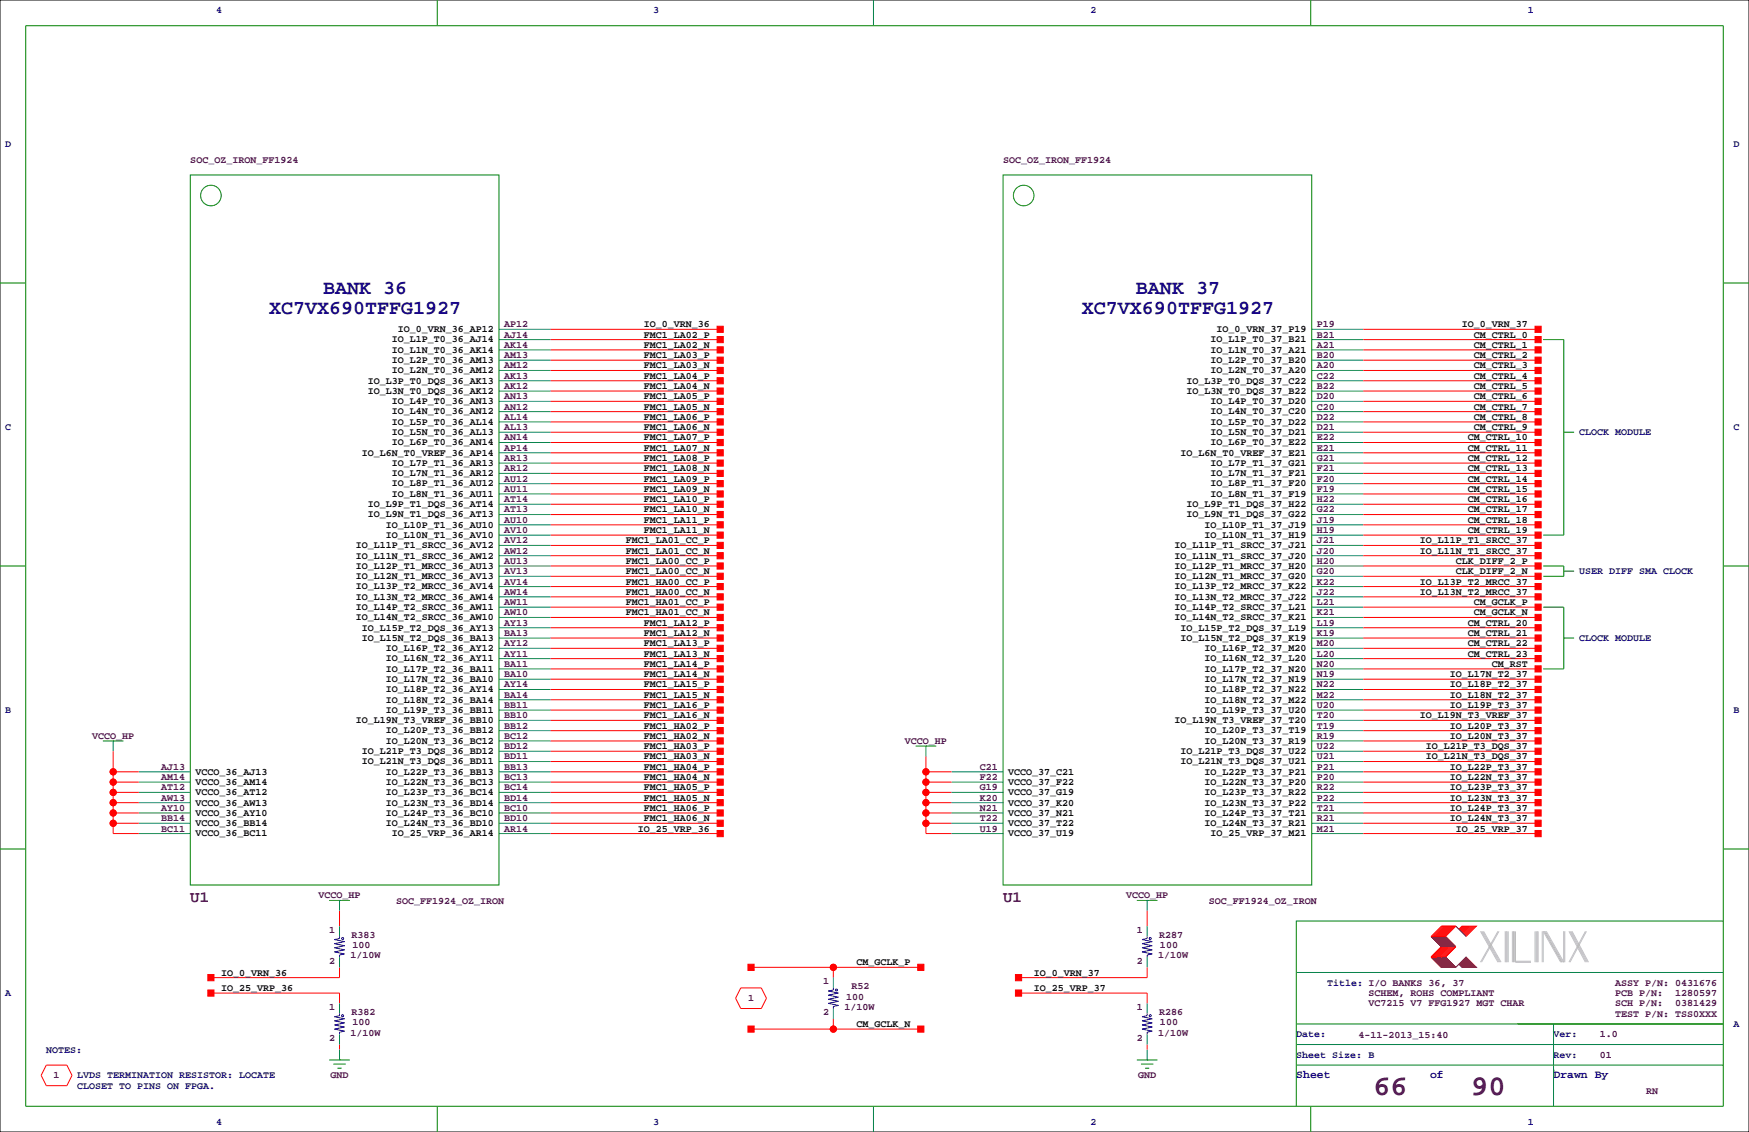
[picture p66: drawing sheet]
<svg xmlns="http://www.w3.org/2000/svg" width="432mm" height="279mm" viewBox="0 0 432 279" stroke-linecap="round" stroke-linejoin="round" font-family="sans-serif">
<defs><g id="words">
<g font-size="7.1" fill="#400040">
<text x="339.1" y="270.3">66</text>
<text x="363.2" y="270.3">90</text>
</g>
<g font-size="4.9" fill="#0000a0">
<text x="66.5" y="77.6">XC7VX690TFFG1927</text>
<text x="79.8" y="72.5">BANK 36</text>
<text x="267.1" y="77.6">XC7VX690TFFG1927</text>
<text x="280.5" y="72.5">BANK 37</text>
</g>
<g font-size="3.9" fill="#400040">
<text x="47" y="222.7">U1</text>
<text x="247.6" y="222.7">U1</text>
</g>
<g font-size="2.8" fill="#0000a0">
<text x="320" y="266.1">Sheet</text>
<text x="353.1" y="266.1">of</text>
<text x="383.5" y="266.1">Drawn By</text>
</g>
<g font-size="2.5" fill="#0000a0">
<text x="53.3" y="3.3">4</text>
<text x="161.3" y="3.3">3</text>
<text x="269.2" y="3.3">2</text>
<text x="377.2" y="3.3">1</text>
<text x="1.3" y="36.3">D</text>
<text x="428" y="36.3">D</text>
<text x="1.3" y="106.2">C</text>
<text x="389.9" y="107.4">CLOCK MODULE</text>
<text x="428" y="106.2">C</text>
<text x="389.9" y="141.7">USER DIFF SMA CLOCK</text>
<text x="389.9" y="158.2">CLOCK MODULE</text>
<text x="1.3" y="176">B</text>
<text x="428" y="176">B</text>
<text x="1.3" y="245.9">A</text>
<text x="327.7" y="243.3">Title: I/O BANKS 36, 37</text>
<text x="320" y="256">Date:</text>
<text x="383.5" y="256">Ver:</text>
<text x="428" y="253.5">A</text>
<text x="11.4" y="259.8">NOTES:</text>
<text x="320" y="261.1">Sheet Size: B</text>
<text x="383.5" y="261.1">Rev:</text>
<text x="19" y="266.2">LVDS TERMINATION RESISTOR: LOCATE</text>
<text x="19" y="268.7">CLOSET TO PINS ON FPGA.</text>
<text x="53.3" y="277.6">4</text>
<text x="161.3" y="277.6">3</text>
<text x="269.2" y="277.6">2</text>
<text x="377.2" y="277.6">1</text>
</g>
<g font-size="2.5" fill="#400040">
<text x="47" y="40.1">SOC_OZ_IRON_FF1924</text>
<text x="247.6" y="40.1">SOC_OZ_IRON_FF1924</text>
<text x="124.5" y="83.3">AJ14</text>
<text x="124.5" y="80.8">AP12</text>
<text x="325.1" y="83.3">B21</text>
<text x="325.1" y="80.8">P19</text>
<text x="124.5" y="88.4">AM13</text>
<text x="124.5" y="85.9">AK14</text>
<text x="325.1" y="88.4">B20</text>
<text x="325.1" y="85.9">A21</text>
<text x="124.5" y="93.5">AK13</text>
<text x="124.5" y="90.9">AM12</text>
<text x="325.1" y="93.5">C22</text>
<text x="325.1" y="90.9">A20</text>
<text x="124.5" y="101.1">AN12</text>
<text x="124.5" y="98.6">AN13</text>
<text x="124.5" y="96">AK12</text>
<text x="325.1" y="101.1">C20</text>
<text x="325.1" y="98.6">D20</text>
<text x="325.1" y="96">B22</text>
<text x="124.5" y="106.2">AL13</text>
<text x="124.5" y="103.6">AL14</text>
<text x="325.1" y="106.2">D21</text>
<text x="325.1" y="103.6">D22</text>
<text x="124.5" y="113.8">AR13</text>
<text x="124.5" y="111.3">AP14</text>
<text x="124.5" y="108.7">AN14</text>
<text x="325.1" y="113.8">G21</text>
<text x="325.1" y="111.3">E21</text>
<text x="325.1" y="108.7">E22</text>
<text x="124.5" y="118.9">AU12</text>
<text x="124.5" y="116.3">AR12</text>
<text x="325.1" y="118.9">F20</text>
<text x="325.1" y="116.3">F21</text>
<text x="124.5" y="124">AT14</text>
<text x="124.5" y="121.4">AU11</text>
<text x="325.1" y="124">H22</text>
<text x="325.1" y="121.4">F19</text>
<text x="124.5" y="131.6">AV10</text>
<text x="124.5" y="129">AU10</text>
<text x="124.5" y="126.5">AT13</text>
<text x="325.1" y="131.6">H19</text>
<text x="325.1" y="129">J19</text>
<text x="325.1" y="126.5">G22</text>
<text x="124.5" y="136.7">AW12</text>
<text x="124.5" y="134.1">AV12</text>
<text x="325.1" y="136.7">J20</text>
<text x="325.1" y="134.1">J21</text>
<text x="124.5" y="141.7">AV13</text>
<text x="124.5" y="139.2">AU13</text>
<text x="325.1" y="141.7">G20</text>
<text x="325.1" y="139.2">H20</text>
<text x="124.5" y="149.4">AW11</text>
<text x="124.5" y="146.8">AW14</text>
<text x="124.5" y="144.3">AV14</text>
<text x="325.1" y="149.4">L21</text>
<text x="325.1" y="146.8">J22</text>
<text x="325.1" y="144.3">K22</text>
<text x="124.5" y="154.4">AY13</text>
<text x="124.5" y="151.9">AW10</text>
<text x="325.1" y="154.4">L19</text>
<text x="325.1" y="151.9">K21</text>
<text x="124.5" y="159.5">AY12</text>
<text x="124.5" y="157">BA13</text>
<text x="325.1" y="159.5">M20</text>
<text x="325.1" y="157">K19</text>
<text x="124.5" y="167.1">BA10</text>
<text x="124.5" y="164.6">BA11</text>
<text x="124.5" y="162.1">AY11</text>
<text x="325.1" y="167.1">N19</text>
<text x="325.1" y="164.6">N20</text>
<text x="325.1" y="162.1">L20</text>
<text x="124.5" y="172.2">BA14</text>
<text x="124.5" y="169.7">AY14</text>
<text x="325.1" y="172.2">M22</text>
<text x="325.1" y="169.7">N22</text>
<text x="124.5" y="179.8">BB12</text>
<text x="124.5" y="177.3">BB10</text>
<text x="124.5" y="174.8">BB11</text>
<text x="325.1" y="179.8">T19</text>
<text x="325.1" y="177.3">T20</text>
<text x="325.1" y="174.8">U20</text>
<text x="22.8" y="182.4">VCCO_HP</text>
<text x="124.5" y="184.9">BD12</text>
<text x="124.5" y="182.4">BC12</text>
<text x="223.4" y="183.6">VCCO_HP</text>
<text x="325.1" y="184.9">U22</text>
<text x="325.1" y="182.4">R19</text>
<text x="39.8" y="190">AJ13</text>
<text x="124.5" y="190">BB13</text>
<text x="124.5" y="187.5">BD11</text>
<text x="241.9" y="190">C21</text>
<text x="325.1" y="190">P21</text>
<text x="325.1" y="187.5">U21</text>
<text x="39.8" y="197.6">AW13</text>
<text x="39.8" y="195.1">AT12</text>
<text x="39.8" y="192.5">AM14</text>
<text x="124.5" y="197.6">BD14</text>
<text x="124.5" y="195.1">BC14</text>
<text x="124.5" y="192.5">BC13</text>
<text x="241.9" y="197.6">K20</text>
<text x="241.9" y="195.1">G19</text>
<text x="241.9" y="192.5">F22</text>
<text x="325.1" y="197.6">P22</text>
<text x="325.1" y="195.1">R22</text>
<text x="325.1" y="192.5">P20</text>
<text x="39.8" y="202.7">BB14</text>
<text x="39.8" y="200.2">AY10</text>
<text x="124.5" y="202.7">BD10</text>
<text x="124.5" y="200.2">BC10</text>
<text x="241.9" y="202.7">T22</text>
<text x="241.9" y="200.2">N21</text>
<text x="325.1" y="202.7">R21</text>
<text x="325.1" y="200.2">T21</text>
<text x="39.8" y="205.2">BC11</text>
<text x="124.5" y="205.2">AR14</text>
<text x="241.9" y="205.2">U19</text>
<text x="325.1" y="205.2">M21</text>
<text x="78.6" y="221.7">VCCO_HP</text>
<text x="278" y="221.7">VCCO_HP</text>
<text x="97.8" y="223">SOC_FF1924_OZ_IRON</text>
<text x="298.5" y="223">SOC_FF1924_OZ_IRON</text>
<text x="81.3" y="230.2">1</text>
<text x="86.8" y="231.5">R383</text>
<text x="280.7" y="230.2">1</text>
<text x="286.2" y="231.5">R287</text>
<text x="81.3" y="237.8">2</text>
<text x="86.6" y="236.6">1/10W</text>
<text x="87" y="234">100</text>
<text x="280.7" y="237.8">2</text>
<text x="286" y="236.6">1/10W</text>
<text x="286.4" y="234">100</text>
<text x="203.2" y="242.9">1</text>
<text x="210.2" y="244.2">R52</text>
<text x="337.8" y="245.9">SCHEM, ROHS COMPLIANT</text>
<text x="398.8" y="243.3">ASSY P/N: 0431676</text>
<text x="398.8" y="245.9">PCB P/N:</text>
<text x="413.6" y="245.9">1280597</text>
<text x="81.3" y="249.3">1</text>
<text x="86.8" y="250.5">R382</text>
<text x="184.7" y="247.1">1</text>
<text x="203.2" y="250.5">2</text>
<text x="208.5" y="249.3">1/10W</text>
<text x="208.9" y="246.7">100</text>
<text x="280.7" y="249.3">1</text>
<text x="286.2" y="250.5">R286</text>
<text x="337.8" y="248.4">VC7215 V7 FFG1927 MGT CHAR</text>
<text x="398.8" y="248.4">SCH P/N:</text>
<text x="398.8" y="251">TEST P/N: TSS0XXX</text>
<text x="413.6" y="248.4">0381429</text>
<text x="81.3" y="256.9">2</text>
<text x="86.6" y="255.6">1/10W</text>
<text x="87" y="253.1">100</text>
<text x="280.7" y="256.9">2</text>
<text x="286" y="255.6">1/10W</text>
<text x="286.4" y="253.1">100</text>
<text x="335.4" y="256.3">4-11-2013_15:40</text>
<text x="395" y="256">1.0</text>
<text x="395" y="261.1">01</text>
<text x="13.2" y="266.2">1</text>
<text x="81.6" y="266.2">GND</text>
<text x="281" y="266.2">GND</text>
<text x="406.4" y="270">RN</text>
</g>
<g font-size="2.5">
<text x="98.2" y="82">IO_0_VRN_36_AP12</text>
<text x="159" y="80.8">IO_0_VRN_36</text>
<text x="159" y="83.3">FMC1_LA02_P</text>
<text x="300.4" y="82">IO_0_VRN_37_P19</text>
<text x="360.9" y="80.8">IO_0_VRN_37</text>
<text x="363.9" y="83.3">CM_CTRL_0</text>
<text x="96.7" y="89.6">IO_L2P_T0_36_AM13</text>
<text x="96.7" y="87.1">IO_L1N_T0_36_AK14</text>
<text x="96.7" y="84.5">IO_L1P_T0_36_AJ14</text>
<text x="159" y="85.9">FMC1_LA02_N</text>
<text x="159" y="88.4">FMC1_LA03_P</text>
<text x="298.9" y="89.6">IO_L2P_T0_37_B20</text>
<text x="298.9" y="87.1">IO_L1N_T0_37_A21</text>
<text x="298.9" y="84.5">IO_L1P_T0_37_B21</text>
<text x="363.9" y="85.9">CM_CTRL_1</text>
<text x="363.9" y="88.4">CM_CTRL_2</text>
<text x="90.8" y="94.7">IO_L3P_T0_DQS_36_AK13</text>
<text x="96.7" y="92.1">IO_L2N_T0_36_AM12</text>
<text x="159" y="90.9">FMC1_LA03_N</text>
<text x="159" y="93.5">FMC1_LA04_P</text>
<text x="292.9" y="94.7">IO_L3P_T0_DQS_37_C22</text>
<text x="298.9" y="92.1">IO_L2N_T0_37_A20</text>
<text x="363.9" y="93.5">CM_CTRL_4</text>
<text x="363.9" y="90.9">CM_CTRL_3</text>
<text x="90.8" y="97.2">IO_L3N_T0_DQS_36_AK12</text>
<text x="96.7" y="99.8">IO_L4P_T0_36_AN13</text>
<text x="159" y="96">FMC1_LA04_N</text>
<text x="159" y="98.6">FMC1_LA05_P</text>
<text x="159" y="101.1">FMC1_LA05_N</text>
<text x="292.9" y="97.2">IO_L3N_T0_DQS_37_B22</text>
<text x="298.9" y="99.8">IO_L4P_T0_37_D20</text>
<text x="363.9" y="96">CM_CTRL_5</text>
<text x="363.9" y="98.6">CM_CTRL_6</text>
<text x="363.9" y="101.1">CM_CTRL_7</text>
<text x="96.7" y="107.4">IO_L5N_T0_36_AL13</text>
<text x="96.7" y="104.8">IO_L5P_T0_36_AL14</text>
<text x="96.7" y="102.3">IO_L4N_T0_36_AN12</text>
<text x="159" y="103.6">FMC1_LA06_P</text>
<text x="159" y="106.2">FMC1_LA06_N</text>
<text x="298.9" y="107.4">IO_L5N_T0_37_D21</text>
<text x="298.9" y="104.8">IO_L5P_T0_37_D22</text>
<text x="298.9" y="102.3">IO_L4N_T0_37_C20</text>
<text x="363.9" y="103.6">CM_CTRL_8</text>
<text x="363.9" y="106.2">CM_CTRL_9</text>
<text x="89.3" y="112.5">IO_L6N_T0_VREF_36_AP14</text>
<text x="96.7" y="109.9">IO_L6P_T0_36_AN14</text>
<text x="159" y="108.7">FMC1_LA07_P</text>
<text x="159" y="111.3">FMC1_LA07_N</text>
<text x="159" y="113.8">FMC1_LA08_P</text>
<text x="291.5" y="112.5">IO_L6N_T0_VREF_37_E21</text>
<text x="298.9" y="109.9">IO_L6P_T0_37_E22</text>
<text x="362.4" y="108.7">CM_CTRL_10</text>
<text x="362.4" y="111.3">CM_CTRL_11</text>
<text x="362.4" y="113.8">CM_CTRL_12</text>
<text x="96.7" y="117.5">IO_L7N_T1_36_AR12</text>
<text x="96.7" y="115">IO_L7P_T1_36_AR13</text>
<text x="159" y="116.3">FMC1_LA08_N</text>
<text x="159" y="118.9">FMC1_LA09_P</text>
<text x="298.9" y="117.5">IO_L7N_T1_37_F21</text>
<text x="298.9" y="115">IO_L7P_T1_37_G21</text>
<text x="362.4" y="116.3">CM_CTRL_13</text>
<text x="362.4" y="118.9">CM_CTRL_14</text>
<text x="90.8" y="125.2">IO_L9P_T1_DQS_36_AT14</text>
<text x="96.7" y="122.6">IO_L8N_T1_36_AU11</text>
<text x="96.7" y="120.1">IO_L8P_T1_36_AU12</text>
<text x="159" y="121.4">FMC1_LA09_N</text>
<text x="159" y="124">FMC1_LA10_P</text>
<text x="292.9" y="125.2">IO_L9P_T1_DQS_37_H22</text>
<text x="298.9" y="122.6">IO_L8N_T1_37_F19</text>
<text x="298.9" y="120.1">IO_L8P_T1_37_F20</text>
<text x="362.4" y="121.4">CM_CTRL_15</text>
<text x="362.4" y="124">CM_CTRL_16</text>
<text x="90.8" y="127.7">IO_L9N_T1_DQS_36_AT13</text>
<text x="95.2" y="130.2">IO_L10P_T1_36_AU10</text>
<text x="159" y="126.5">FMC1_LA10_N</text>
<text x="159" y="129">FMC1_LA11_P</text>
<text x="159" y="131.6">FMC1_LA11_N</text>
<text x="292.9" y="127.7">IO_L9N_T1_DQS_37_G22</text>
<text x="297.4" y="130.2">IO_L10P_T1_37_J19</text>
<text x="362.4" y="131.6">CM_CTRL_19</text>
<text x="362.4" y="126.5">CM_CTRL_17</text>
<text x="362.4" y="129">CM_CTRL_18</text>
<text x="87.8" y="137.9">IO_L11N_T1_SRCC_36_AW12</text>
<text x="87.8" y="135.3">IO_L11P_T1_SRCC_36_AV12</text>
<text x="95.2" y="132.8">IO_L10N_T1_36_AV10</text>
<text x="154.5" y="134.1">FMC1_LA01_CC_P</text>
<text x="154.5" y="136.7">FMC1_LA01_CC_N</text>
<text x="290" y="137.9">IO_L11N_T1_SRCC_37_J20</text>
<text x="290" y="135.3">IO_L11P_T1_SRCC_37_J21</text>
<text x="297.4" y="132.8">IO_L10N_T1_37_H19</text>
<text x="350.5" y="136.7">IO_L11N_T1_SRCC_37</text>
<text x="350.5" y="134.1">IO_L11P_T1_SRCC_37</text>
<text x="87.8" y="142.9">IO_L12N_T1_MRCC_36_AV13</text>
<text x="87.8" y="140.4">IO_L12P_T1_MRCC_36_AU13</text>
<text x="154.5" y="139.2">FMC1_LA00_CC_P</text>
<text x="154.5" y="141.7">FMC1_LA00_CC_N</text>
<text x="290" y="142.9">IO_L12N_T1_MRCC_37_G20</text>
<text x="290" y="140.4">IO_L12P_T1_MRCC_37_H20</text>
<text x="359.4" y="141.7">CLK_DIFF_2_N</text>
<text x="359.4" y="139.2">CLK_DIFF_2_P</text>
<text x="87.8" y="148">IO_L13N_T2_MRCC_36_AW14</text>
<text x="87.8" y="145.5">IO_L13P_T2_MRCC_36_AV14</text>
<text x="154.5" y="144.3">FMC1_HA00_CC_P</text>
<text x="154.5" y="146.8">FMC1_HA00_CC_N</text>
<text x="154.5" y="149.4">FMC1_HA01_CC_P</text>
<text x="290" y="148">IO_L13N_T2_MRCC_37_J22</text>
<text x="290" y="145.5">IO_L13P_T2_MRCC_37_K22</text>
<text x="350.5" y="146.8">IO_L13N_T2_MRCC_37</text>
<text x="350.5" y="144.3">IO_L13P_T2_MRCC_37</text>
<text x="363.9" y="149.4">CM_GCLK_P</text>
<text x="87.8" y="153.1">IO_L14N_T2_SRCC_36_AW10</text>
<text x="87.8" y="150.6">IO_L14P_T2_SRCC_36_AW11</text>
<text x="89.3" y="155.6">IO_L15P_T2_DQS_36_AY13</text>
<text x="154.5" y="151.9">FMC1_HA01_CC_N</text>
<text x="159" y="154.4">FMC1_LA12_P</text>
<text x="290" y="153.1">IO_L14N_T2_SRCC_37_K21</text>
<text x="290" y="150.6">IO_L14P_T2_SRCC_37_L21</text>
<text x="291.5" y="155.6">IO_L15P_T2_DQS_37_L19</text>
<text x="362.4" y="154.4">CM_CTRL_20</text>
<text x="363.9" y="151.9">CM_GCLK_N</text>
<text x="89.3" y="158.2">IO_L15N_T2_DQS_36_BA13</text>
<text x="95.2" y="160.7">IO_L16P_T2_36_AY12</text>
<text x="159" y="157">FMC1_LA12_N</text>
<text x="159" y="159.5">FMC1_LA13_P</text>
<text x="291.5" y="158.2">IO_L15N_T2_DQS_37_K19</text>
<text x="297.4" y="160.7">IO_L16P_T2_37_M20</text>
<text x="362.4" y="159.5">CM_CTRL_22</text>
<text x="362.4" y="157">CM_CTRL_21</text>
<text x="95.2" y="165.8">IO_L17P_T2_36_BA11</text>
<text x="95.2" y="163.3">IO_L16N_T2_36_AY11</text>
<text x="159" y="162.1">FMC1_LA13_N</text>
<text x="159" y="164.6">FMC1_LA14_P</text>
<text x="159" y="167.1">FMC1_LA14_N</text>
<text x="297.4" y="165.8">IO_L17P_T2_37_N20</text>
<text x="297.4" y="163.3">IO_L16N_T2_37_L20</text>
<text x="357.9" y="167.1">IO_L17N_T2_37</text>
<text x="362.4" y="162.1">CM_CTRL_23</text>
<text x="368.3" y="164.6">CM_RST</text>
<text x="95.2" y="173.4">IO_L18N_T2_36_BA14</text>
<text x="95.2" y="170.9">IO_L18P_T2_36_AY14</text>
<text x="95.2" y="168.3">IO_L17N_T2_36_BA10</text>
<text x="159" y="169.7">FMC1_LA15_P</text>
<text x="159" y="172.2">FMC1_LA15_N</text>
<text x="297.4" y="173.4">IO_L18N_T2_37_M22</text>
<text x="297.4" y="170.9">IO_L18P_T2_37_N22</text>
<text x="297.4" y="168.3">IO_L17N_T2_37_N19</text>
<text x="357.9" y="169.7">IO_L18P_T2_37</text>
<text x="357.9" y="172.2">IO_L18N_T2_37</text>
<text x="87.8" y="178.5">IO_L19N_T3_VREF_36_BB10</text>
<text x="95.2" y="176">IO_L19P_T3_36_BB11</text>
<text x="159" y="174.8">FMC1_LA16_P</text>
<text x="159" y="177.3">FMC1_LA16_N</text>
<text x="159" y="179.8">FMC1_HA02_P</text>
<text x="290" y="178.5">IO_L19N_T3_VREF_37_T20</text>
<text x="297.4" y="176">IO_L19P_T3_37_U20</text>
<text x="350.5" y="177.3">IO_L19N_T3_VREF_37</text>
<text x="357.9" y="174.8">IO_L19P_T3_37</text>
<text x="357.9" y="179.8">IO_L20P_T3_37</text>
<text x="95.2" y="183.6">IO_L20N_T3_36_BC12</text>
<text x="95.2" y="181">IO_L20P_T3_36_BB12</text>
<text x="159" y="182.4">FMC1_HA02_N</text>
<text x="159" y="184.9">FMC1_HA03_P</text>
<text x="297.4" y="183.6">IO_L20N_T3_37_R19</text>
<text x="297.4" y="181">IO_L20P_T3_37_T19</text>
<text x="352" y="184.9">IO_L21P_T3_DQS_37</text>
<text x="357.9" y="182.4">IO_L20N_T3_37</text>
<text x="48.3" y="191.2">VCCO_36_AJ13</text>
<text x="89.3" y="188.7">IO_L21N_T3_DQS_36_BD11</text>
<text x="89.3" y="186.1">IO_L21P_T3_DQS_36_BD12</text>
<text x="95.2" y="191.2">IO_L22P_T3_36_BB13</text>
<text x="159" y="187.5">FMC1_HA03_N</text>
<text x="159" y="190">FMC1_HA04_P</text>
<text x="248.9" y="191.2">VCCO_37_C21</text>
<text x="291.5" y="188.7">IO_L21N_T3_DQS_37_U21</text>
<text x="291.5" y="186.1">IO_L21P_T3_DQS_37_U22</text>
<text x="297.4" y="191.2">IO_L22P_T3_37_P21</text>
<text x="352" y="187.5">IO_L21N_T3_DQS_37</text>
<text x="357.9" y="190">IO_L22P_T3_37</text>
<text x="48.3" y="196.3">VCCO_36_AT12</text>
<text x="48.3" y="193.7">VCCO_36_AM14</text>
<text x="95.2" y="196.3">IO_L23P_T3_36_BC14</text>
<text x="95.2" y="193.7">IO_L22N_T3_36_BC13</text>
<text x="159" y="192.5">FMC1_HA04_N</text>
<text x="159" y="195.1">FMC1_HA05_P</text>
<text x="159" y="197.6">FMC1_HA05_N</text>
<text x="248.9" y="196.3">VCCO_37_G19</text>
<text x="248.9" y="193.7">VCCO_37_F22</text>
<text x="297.4" y="196.3">IO_L23P_T3_37_R22</text>
<text x="297.4" y="193.7">IO_L22N_T3_37_P20</text>
<text x="357.9" y="192.5">IO_L22N_T3_37</text>
<text x="357.9" y="195.1">IO_L23P_T3_37</text>
<text x="357.9" y="197.6">IO_L23N_T3_37</text>
<text x="48.3" y="203.9">VCCO_36_BB14</text>
<text x="48.3" y="201.4">VCCO_36_AY10</text>
<text x="48.3" y="198.8">VCCO_36_AW13</text>
<text x="95.2" y="203.9">IO_L24N_T3_36_BD10</text>
<text x="95.2" y="201.4">IO_L24P_T3_36_BC10</text>
<text x="95.2" y="198.8">IO_L23N_T3_36_BD14</text>
<text x="159" y="202.7">FMC1_HA06_N</text>
<text x="159" y="200.2">FMC1_HA06_P</text>
<text x="248.9" y="203.9">VCCO_37_T22</text>
<text x="248.9" y="201.4">VCCO_37_N21</text>
<text x="248.9" y="198.8">VCCO_37_K20</text>
<text x="297.4" y="203.9">IO_L24N_T3_37_R21</text>
<text x="297.4" y="201.4">IO_L24P_T3_37_T21</text>
<text x="297.4" y="198.8">IO_L23N_T3_37_P22</text>
<text x="357.9" y="200.2">IO_L24P_T3_37</text>
<text x="357.9" y="202.7">IO_L24N_T3_37</text>
<text x="48.3" y="206.4">VCCO_36_BC11</text>
<text x="96.7" y="206.4">IO_25_VRP_36_AR14</text>
<text x="157.5" y="205.2">IO_25_VRP_36</text>
<text x="248.9" y="206.4">VCCO_37_U19</text>
<text x="298.9" y="206.4">IO_25_VRP_37_M21</text>
<text x="359.4" y="205.2">IO_25_VRP_37</text>
<text x="211.5" y="238.3">CM_GCLK_P</text>
<text x="54.6" y="244.6">IO_25_VRP_36</text>
<text x="54.6" y="240.8">IO_0_VRN_36</text>
<text x="255.3" y="240.8">IO_0_VRN_37</text>
<text x="255.3" y="244.6">IO_25_VRP_37</text>
<text x="211.5" y="253.5">CM_GCLK_N</text>
</g>
</g></defs>
<path d="M0 0h431.8v279.4h-431.8z" fill="none" stroke="#000" stroke-width=".25"/>
<g fill="none" stroke="#f00" stroke-width=".25">
<path d="M135.9 91.4h41.9M135.9 99.1h41.9M135.9 96.5h41.9M135.9 94h41.9M135.9 88.9h41.9M135.9 86.4h41.9M135.9 83.8h41.9M135.9 81.3h41.9M336.5 91.4h43.2M336.5 99.1h43.2M336.5 96.5h43.2M336.5 94h43.2"/>
<path d="M336.5 88.9h43.2M336.5 86.4h43.2M336.5 83.8h43.2M336.5 81.3h43.2M135.9 119.4h41.9M135.9 116.8h41.9M135.9 114.3h41.9M135.9 111.8h41.9M135.9 109.2h41.9M135.9 106.7h41.9M135.9 104.1h41.9M135.9 101.6h41.9"/>
<path d="M336.5 119.4h43.2M336.5 116.8h43.2M336.5 114.3h43.2M336.5 111.8h43.2M336.5 109.2h43.2M336.5 106.7h43.2M336.5 104.1h43.2M336.5 101.6h43.2M135.9 129.5h41.9M135.9 127h41.9M135.9 124.5h41.9M135.9 121.9h41.9"/>
<path d="M135.9 139.7h41.9M135.9 137.2h41.9M135.9 134.6h41.9M135.9 132.1h41.9M336.5 129.5h43.2M336.5 127h43.2M336.5 124.5h43.2M336.5 121.9h43.2M336.5 139.7h43.2M336.5 137.2h43.2M336.5 134.6h43.2M336.5 132.1h43.2"/>
<path d="M135.9 154.9h41.9M135.9 157.5h41.9M135.9 152.4h41.9M135.9 149.9h41.9M135.9 147.3h41.9M135.9 144.8h41.9M135.9 142.2h41.9M336.5 154.9h43.2M336.5 157.5h43.2M336.5 152.4h43.2M336.5 149.9h43.2M336.5 147.3h43.2"/>
<path d="M336.5 144.8h43.2M336.5 142.2h43.2M135.9 167.6h41.9M135.9 172.7h41.9M135.9 165.1h41.9M135.9 162.6h41.9M135.9 160h41.9M135.9 177.8h41.9M135.9 175.3h41.9M135.9 170.2h41.9M336.5 167.6h43.2M336.5 172.7h43.2"/>
<path d="M336.5 165.1h43.2M336.5 162.6h43.2M336.5 160h43.2M336.5 177.8h43.2M336.5 175.3h43.2M336.5 170.2h43.2M27.9 198.1h6.4M27.9 195.6h6.4M27.9 193h6.4M27.9 190.5h6.4M27.9 185.4v20.3h6.4M135.9 198.1h41.9"/>
<path d="M135.9 195.6h41.9M135.9 193h41.9M135.9 190.5h41.9M135.9 188h41.9M135.9 185.4h41.9M135.9 182.9h41.9M135.9 180.3h41.9M228.6 198.1h6.3M228.6 195.6h6.3M228.6 193h6.3M228.6 190.5h6.3M228.6 186.7v19h6.3"/>
<path d="M336.5 198.1h43.2M336.5 195.6h43.2M336.5 193h43.2M336.5 190.5h43.2M336.5 188h43.2M336.5 185.4h43.2M336.5 182.9h43.2M336.5 180.3h43.2M27.9 200.7h6.4M27.9 203.2h6.4M135.9 200.7h41.9M135.9 205.7h41.9"/>
<path d="M135.9 203.2h41.9M228.6 200.7h6.3M228.6 203.2h6.3M336.5 200.7h43.2M336.5 205.7h43.2M336.5 203.2h43.2M83.8 238.8v2.5h-31.7M83.8 224.8v3.8M185.4 238.8h41.9M205.7 238.8v2.5M283.2 238.8v2.5h-31.7M283.2 224.8v3.8"/>
<path d="M355.9 233.7l-2.6 2.5h3.6l2.5-2.5M355.9 228.6h3.5l-2.5 2.5h-3.6zM356.1 233.7l-2.5 2.5M356.1 228.6l-2.5 2.5M356.4 233.7l-2.6 2.5M356.4 228.6l-2.6 2.5M356.6 233.7l-2.5 2.5M356.6 228.6l-2.5 2.5M356.9 233.7l-2.6 2.5M356.9 228.6l-2.6 2.5M357.1 233.7l-2.5 2.5M357.1 228.6l-2.5 2.5"/>
<path d="M357.4 233.7l-2.6 2.5M357.4 228.6l-2.6 2.5M357.6 233.7l-2.5 2.5M357.6 228.6l-2.5 2.5M357.9 233.7l-2.6 2.5M357.9 228.6l-2.6 2.5M358.1 233.7l-2.5 2.5M358.1 228.6l-2.5 2.5M358.4 233.7l-2.5 2.5M358.4 228.6l-2.5 2.5M358.6 233.7l-2.5 2.5M358.6 228.6l-2.5 2.5"/>
<path d="M358.9 233.7l-2.5 2.5M358.9 228.6l-2.5 2.5M359.2 233.7l-2.6 2.5M359.2 228.6l-2.6 2.5M360.2 229.4l.7-.8h3.6l-2.6 2.5M361.2 228.6l-.8 .8M361.4 228.6l-1 1M361.7 228.6l-1 1M361.9 228.6l-1.2 1.3M362.2 228.6l-1.3 1.3M362.5 228.6l-1.6 1.5M362.7 228.6l-1.5 1.5"/>
<path d="M363 228.6l-1.8 1.8M363.2 228.6l-1.8 1.8M363.5 228.6l-2.1 2M363.7 228.6l-2 2M364 228.6l-2.3 2.3M364.2 228.6l-2.3 2.3M52.1 245.1h31.7v2.5M83.8 257.8v1.3M182.9 243.8h5.1l1.2 2.6-1.2 2.5h-5.1l-1.3-2.5zM185.4 254h41.9M205.7 251.5v2.5M251.5 245.1h31.7v2.5"/>
<path d="M283.2 257.8v1.3M11.4 262.9h5.1l1.3 2.5-1.3 2.6h-5.1l-1.2-2.6z"/>
<circle cx="27.9" cy="190.5" r=".76"/>
<circle cx="27.9" cy="193" r=".76"/>
<circle cx="27.9" cy="198.1" r=".76"/>
<circle cx="27.9" cy="195.6" r=".76"/>
<circle cx="228.6" cy="193" r=".76"/>
<circle cx="228.6" cy="190.5" r=".76"/>
<circle cx="228.6" cy="198.1" r=".76"/>
<circle cx="228.6" cy="195.6" r=".76"/>
<circle cx="27.9" cy="200.7" r=".76"/>
<circle cx="27.9" cy="203.2" r=".76"/>
<circle cx="228.6" cy="200.7" r=".76"/>
<circle cx="228.6" cy="203.2" r=".76"/>
<circle cx="205.7" cy="238.8" r=".76"/>
<circle cx="205.7" cy="254" r=".76"/>
</g>
<g fill="#f00" stroke="#f00" stroke-width=".25">
<path d="M51.3 240.5h1.5v1.6h-1.5z" fill-rule="evenodd"/>
<path d="M51.3 244.3h1.5v1.6h-1.5z" fill-rule="evenodd"/>
<path d="M226.6 253.2h1.5v1.6h-1.5z" fill-rule="evenodd"/>
<path d="M184.7 253.2h1.5v1.6h-1.5z" fill-rule="evenodd"/>
<path d="M226.6 238h1.5v1.5h-1.5z" fill-rule="evenodd"/>
<path d="M184.7 238h1.5v1.5h-1.5z" fill-rule="evenodd"/>
<path d="M379 166.9h1.5v1.5h-1.5z" fill-rule="evenodd"/>
<path d="M379 172h1.5v1.5h-1.5z" fill-rule="evenodd"/>
<path d="M379 154.2h1.5v1.5h-1.5z" fill-rule="evenodd"/>
<path d="M379 156.7h1.5v1.5h-1.5z" fill-rule="evenodd"/>
<path d="M379 164.3h1.5v1.6h-1.5z" fill-rule="evenodd"/>
<path d="M379 161.8h1.5v1.5h-1.5z" fill-rule="evenodd"/>
<path d="M379 159.3h1.5v1.5h-1.5z" fill-rule="evenodd"/>
<path d="M379 90.7h1.5v1.5h-1.5z" fill-rule="evenodd"/>
<path d="M379 128.8h1.5v1.5h-1.5z" fill-rule="evenodd"/>
<path d="M379 126.2h1.5v1.6h-1.5z" fill-rule="evenodd"/>
<path d="M379 123.7h1.5v1.5h-1.5z" fill-rule="evenodd"/>
<path d="M379 121.2h1.5v1.5h-1.5z" fill-rule="evenodd"/>
<path d="M379 118.6h1.5v1.5h-1.5z" fill-rule="evenodd"/>
<path d="M379 116.1h1.5v1.5h-1.5z" fill-rule="evenodd"/>
<path d="M379 113.5h1.5v1.6h-1.5z" fill-rule="evenodd"/>
<path d="M379 111h1.5v1.5h-1.5z" fill-rule="evenodd"/>
<path d="M379 108.5h1.5v1.5h-1.5z" fill-rule="evenodd"/>
<path d="M379 105.9h1.5v1.5h-1.5z" fill-rule="evenodd"/>
<path d="M379 103.4h1.5v1.5h-1.5z" fill-rule="evenodd"/>
<path d="M379 100.8h1.5v1.6h-1.5z" fill-rule="evenodd"/>
<path d="M379 98.3h1.5v1.5h-1.5z" fill-rule="evenodd"/>
<path d="M379 95.8h1.5v1.5h-1.5z" fill-rule="evenodd"/>
<path d="M379 93.2h1.5v1.5h-1.5z" fill-rule="evenodd"/>
<path d="M379 88.1h1.5v1.6h-1.5z" fill-rule="evenodd"/>
<path d="M379 85.6h1.5v1.5h-1.5z" fill-rule="evenodd"/>
<path d="M379 83.1h1.5v1.5h-1.5z" fill-rule="evenodd"/>
<path d="M177 199.9h1.6v1.5h-1.6z" fill-rule="evenodd"/>
<path d="M177 197.4h1.6v1.5h-1.6z" fill-rule="evenodd"/>
<path d="M177 194.8h1.6v1.5h-1.6z" fill-rule="evenodd"/>
<path d="M177 192.3h1.6v1.5h-1.6z" fill-rule="evenodd"/>
<path d="M177 189.7h1.6v1.6h-1.6z" fill-rule="evenodd"/>
<path d="M177 187.2h1.6v1.5h-1.6z" fill-rule="evenodd"/>
<path d="M177 184.7h1.6v1.5h-1.6z" fill-rule="evenodd"/>
<path d="M177 182.1h1.6v1.5h-1.6z" fill-rule="evenodd"/>
<path d="M177 179.6h1.6v1.5h-1.6z" fill-rule="evenodd"/>
<path d="M177 177h1.6v1.6h-1.6z" fill-rule="evenodd"/>
<path d="M177 174.5h1.6v1.5h-1.6z" fill-rule="evenodd"/>
<path d="M177 172h1.6v1.5h-1.6z" fill-rule="evenodd"/>
<path d="M177 169.4h1.6v1.5h-1.6z" fill-rule="evenodd"/>
<path d="M177 166.9h1.6v1.5h-1.6z" fill-rule="evenodd"/>
<path d="M177 164.3h1.6v1.6h-1.6z" fill-rule="evenodd"/>
<path d="M177 161.8h1.6v1.5h-1.6z" fill-rule="evenodd"/>
<path d="M177 159.3h1.6v1.5h-1.6z" fill-rule="evenodd"/>
<path d="M177 156.7h1.6v1.5h-1.6z" fill-rule="evenodd"/>
<path d="M177 154.2h1.6v1.5h-1.6z" fill-rule="evenodd"/>
<path d="M177 151.6h1.6v1.6h-1.6z" fill-rule="evenodd"/>
<path d="M177 149.1h1.6v1.5h-1.6z" fill-rule="evenodd"/>
<path d="M177 146.6h1.6v1.5h-1.6z" fill-rule="evenodd"/>
<path d="M177 144h1.6v1.5h-1.6z" fill-rule="evenodd"/>
<path d="M177 141.5h1.6v1.5h-1.6z" fill-rule="evenodd"/>
<path d="M177 138.9h1.6v1.6h-1.6z" fill-rule="evenodd"/>
<path d="M177 136.4h1.6v1.5h-1.6z" fill-rule="evenodd"/>
<path d="M177 133.9h1.6v1.5h-1.6z" fill-rule="evenodd"/>
<path d="M177 131.3h1.6v1.5h-1.6z" fill-rule="evenodd"/>
<path d="M177 128.8h1.6v1.5h-1.6z" fill-rule="evenodd"/>
<path d="M177 126.2h1.6v1.6h-1.6z" fill-rule="evenodd"/>
<path d="M177 123.7h1.6v1.5h-1.6z" fill-rule="evenodd"/>
<path d="M177 121.2h1.6v1.5h-1.6z" fill-rule="evenodd"/>
<path d="M177 118.6h1.6v1.5h-1.6z" fill-rule="evenodd"/>
<path d="M177 116.1h1.6v1.5h-1.6z" fill-rule="evenodd"/>
<path d="M177 113.5h1.6v1.6h-1.6z" fill-rule="evenodd"/>
<path d="M177 111h1.6v1.5h-1.6z" fill-rule="evenodd"/>
<path d="M177 108.5h1.6v1.5h-1.6z" fill-rule="evenodd"/>
<path d="M177 105.9h1.6v1.5h-1.6z" fill-rule="evenodd"/>
<path d="M177 103.4h1.6v1.5h-1.6z" fill-rule="evenodd"/>
<path d="M177 100.8h1.6v1.6h-1.6z" fill-rule="evenodd"/>
<path d="M177 98.3h1.6v1.5h-1.6z" fill-rule="evenodd"/>
<path d="M177 95.8h1.6v1.5h-1.6z" fill-rule="evenodd"/>
<path d="M177 93.2h1.6v1.5h-1.6z" fill-rule="evenodd"/>
<path d="M177 90.7h1.6v1.5h-1.6z" fill-rule="evenodd"/>
<path d="M177 88.1h1.6v1.6h-1.6z" fill-rule="evenodd"/>
<path d="M177 85.6h1.6v1.5h-1.6z" fill-rule="evenodd"/>
<path d="M177 83.1h1.6v1.5h-1.6z" fill-rule="evenodd"/>
<path d="M379 205h1.5v1.5h-1.5z" fill-rule="evenodd"/>
<path d="M379 202.4h1.5v1.6h-1.5z" fill-rule="evenodd"/>
<path d="M379 199.9h1.5v1.5h-1.5z" fill-rule="evenodd"/>
<path d="M379 197.4h1.5v1.5h-1.5z" fill-rule="evenodd"/>
<path d="M379 194.8h1.5v1.5h-1.5z" fill-rule="evenodd"/>
<path d="M379 192.3h1.5v1.5h-1.5z" fill-rule="evenodd"/>
<path d="M379 189.7h1.5v1.6h-1.5z" fill-rule="evenodd"/>
<path d="M379 187.2h1.5v1.5h-1.5z" fill-rule="evenodd"/>
<path d="M379 184.7h1.5v1.5h-1.5z" fill-rule="evenodd"/>
<path d="M379 182.1h1.5v1.5h-1.5z" fill-rule="evenodd"/>
<path d="M379 179.6h1.5v1.5h-1.5z" fill-rule="evenodd"/>
<path d="M379 177h1.5v1.6h-1.5z" fill-rule="evenodd"/>
<path d="M379 174.5h1.5v1.5h-1.5z" fill-rule="evenodd"/>
<path d="M250.7 244.3h1.5v1.6h-1.5z" fill-rule="evenodd"/>
<path d="M250.7 240.5h1.5v1.6h-1.5z" fill-rule="evenodd"/>
<path d="M177 202.4h1.6v1.6h-1.6z" fill-rule="evenodd"/>
<path d="M177 205h1.6v1.5h-1.6z" fill-rule="evenodd"/>
<path d="M177 80.5h1.6v1.5h-1.6z" fill-rule="evenodd"/>
<path d="M379 80.5h1.5v1.5h-1.5z" fill-rule="evenodd"/>
<path d="M379 138.9h1.5v1.6h-1.5z" fill-rule="evenodd"/>
<path d="M379 141.5h1.5v1.5h-1.5z" fill-rule="evenodd"/>
<path d="M379 149.1h1.5v1.5h-1.5z" fill-rule="evenodd"/>
<path d="M379 151.6h1.5v1.6h-1.5z" fill-rule="evenodd"/>
<path d="M379 144h1.5v1.5h-1.5z" fill-rule="evenodd"/>
<path d="M379 146.6h1.5v1.5h-1.5z" fill-rule="evenodd"/>
<path d="M379 131.3h1.5v1.5h-1.5z" fill-rule="evenodd"/>
<path d="M379 133.9h1.5v1.5h-1.5z" fill-rule="evenodd"/>
<path d="M379 136.4h1.5v1.5h-1.5z" fill-rule="evenodd"/>
<path d="M379 169.4h1.5v1.5h-1.5z" fill-rule="evenodd"/>
<circle cx="205.7" cy="254" r=".76"/>
<circle cx="205.7" cy="238.8" r=".76"/>
<circle cx="228.6" cy="190.5" r=".76"/>
<circle cx="228.6" cy="203.2" r=".76"/>
<circle cx="228.6" cy="200.7" r=".76"/>
<circle cx="228.6" cy="198.1" r=".76"/>
<circle cx="228.6" cy="195.6" r=".76"/>
<circle cx="228.6" cy="193" r=".76"/>
<circle cx="27.9" cy="190.5" r=".76"/>
<circle cx="27.9" cy="203.2" r=".76"/>
<circle cx="27.9" cy="200.7" r=".76"/>
<circle cx="27.9" cy="198.1" r=".76"/>
<circle cx="27.9" cy="195.6" r=".76"/>
<circle cx="27.9" cy="193" r=".76"/>
</g>
<g fill="none" stroke="#008080" stroke-width=".25">
<path d="M123.2 99.1h12.7M123.2 96.5h12.7M123.2 94h12.7M123.2 91.4h12.7M123.2 88.9h12.7M123.2 86.4h12.7M123.2 83.8h12.7M123.2 81.3h12.7M323.8 99.1h12.7M323.8 96.5h12.7M323.8 94h12.7M323.8 91.4h12.7"/>
<path d="M323.8 88.9h12.7M323.8 86.4h12.7M323.8 83.8h12.7M323.8 81.3h12.7M123.2 119.4h12.7M123.2 116.8h12.7M123.2 114.3h12.7M123.2 111.8h12.7M123.2 109.2h12.7M123.2 106.7h12.7M123.2 104.1h12.7M123.2 101.6h12.7"/>
<path d="M323.8 119.4h12.7M323.8 116.8h12.7M323.8 114.3h12.7M323.8 111.8h12.7M323.8 109.2h12.7M323.8 106.7h12.7M323.8 104.1h12.7M323.8 101.6h12.7M123.2 139.7h12.7M123.2 137.2h12.7M123.2 134.6h12.7M123.2 132.1h12.7"/>
<path d="M123.2 129.5h12.7M123.2 127h12.7M123.2 124.5h12.7M123.2 121.9h12.7M323.8 139.7h12.7M323.8 137.2h12.7M323.8 134.6h12.7M323.8 132.1h12.7M323.8 129.5h12.7M323.8 127h12.7M323.8 124.5h12.7M323.8 121.9h12.7"/>
<path d="M123.2 157.5h12.7M123.2 154.9h12.7M123.2 152.4h12.7M123.2 149.9h12.7M123.2 147.3h12.7M123.2 144.8h12.7M123.2 142.2h12.7M323.8 157.5h12.7M323.8 154.9h12.7M323.8 152.4h12.7M323.8 149.9h12.7M323.8 147.3h12.7"/>
<path d="M323.8 144.8h12.7M323.8 142.2h12.7M123.2 177.8h12.7M123.2 175.3h12.7M123.2 172.7h12.7M123.2 170.2h12.7M123.2 167.6h12.7M123.2 165.1h12.7M123.2 162.6h12.7M123.2 160h12.7M323.8 177.8h12.7M323.8 175.3h12.7"/>
<path d="M323.8 172.7h12.7M323.8 170.2h12.7M323.8 167.6h12.7M323.8 165.1h12.7M323.8 162.6h12.7M323.8 160h12.7M27.9 182.9v2.5M34.3 198.1h12.7M34.3 195.6h12.7M34.3 193h12.7M34.3 190.5h12.7M123.2 198.1h12.7"/>
<path d="M123.2 195.6h12.7M123.2 193h12.7M123.2 190.5h12.7M123.2 188h12.7M123.2 185.4h12.7M123.2 182.9h12.7M123.2 180.3h12.7M228.6 184.1v2.6M234.9 198.1h12.7M234.9 195.6h12.7M234.9 193h12.7M234.9 190.5h12.7"/>
<path d="M323.8 198.1h12.7M323.8 195.6h12.7M323.8 193h12.7M323.8 190.5h12.7M323.8 188h12.7M323.8 185.4h12.7M323.8 182.9h12.7M323.8 180.3h12.7M34.3 205.7h12.7M34.3 203.2h12.7M34.3 200.7h12.7M123.2 205.7h12.7"/>
<path d="M123.2 203.2h12.7M123.2 200.7h12.7M234.9 205.7h12.7M234.9 203.2h12.7M234.9 200.7h12.7M323.8 205.7h12.7M323.8 203.2h12.7M323.8 200.7h12.7M83.8 222.2v2.6M83.8 228.6v2.5M83.8 236.2v2.6M283.2 222.2v2.6"/>
<path d="M283.2 228.6v2.5M283.2 236.2v2.6M83.8 247.6v2.6M83.8 255.3v2.5M83.8 259.1v2.5M205.7 241.3v2.5M205.7 248.9v2.6M283.2 247.6v2.6M283.2 255.3v2.5M283.2 259.1v2.5"/>
</g>
<g fill="none" stroke="#00f" stroke-width=".25">
<path d="M83.8 231.1v.5l-1.3 .3 2.6 .5-2.6 .5 2.6 .5-2.6 .5 2.6 .5-2.6 .5 2.6 .6-1.3 .2v.5M283.2 231.1v.5l-1.3 .3 2.6 .5-2.6 .5 2.6 .5-2.6 .5 2.6 .5-2.6 .5 2.6 .6-1.3 .2v.5M83.8 250.2v.5l-1.3 .3 2.6 .5-2.6 .5 2.6 .5-2.6 .5 2.6 .5-2.6 .5 2.6 .5-1.3 .3v.5M205.7 243.8v.5l-1.2 .3 2.5 .5-2.5 .5 2.5 .5-2.5 .5 2.5 .5-2.5 .5 2.5 .6-1.3 .2v.5M283.2 250.2v.5l-1.3 .3 2.6 .5-2.6 .5 2.6 .5-2.6 .5 2.6 .5-2.6 .5 2.6 .5-1.3 .3v.5"/>
<circle cx="84.6" cy="231.6" r=".25"/>
<circle cx="284" cy="231.6" r=".25"/>
<circle cx="84.6" cy="250.7" r=".25"/>
<circle cx="206.5" cy="244.3" r=".25"/>
<circle cx="284" cy="250.7" r=".25"/>
</g>
<g fill="none" stroke="#008000" stroke-width=".25">
<path d="M6.3 6.4h419.1v266.6h-419.1zM107.9 0v6.4M215.6 0v6.4M323.6 0v6.4M47 43.2h76.2v175.2h-76.2zM247.6 43.2h76.2v175.2h-76.2zM0 69.8h6.3M425.4 69.8h6.4M381 83.8h5.1v48.3h-5.1M386.1 106.7h2.5M0 139.7h6.3M381 139.7h5.1v2.5h-5.1"/>
<path d="M425.4 139.7h6.4M381 149.9h5.1v15.2h-5.1M386.1 157.5h2.5M386.1 141h2.5M25.4 182.9h5.1M27.9 182.9h.1M226.1 184.1h5M228.6 184.1h.1M0 209.5h6.3M425.4 209.5h6.4M81.3 222.2h5.1M83.8 222.2h.1"/>
<path d="M280.7 222.2h5.1M283.2 222.2h.1M425.4 227.3h-105.4v35.6M320 257.8h105.4M320 252.7h105.4M320 240h105.4M383.5 252.7v20.3M81.3 261.6h5.1M82.3 262.6h3M83.3 263.7h1M83.8 261.6h.1M107.9 273v6.4"/>
<path d="M215.6 273v6.4M280.7 261.6h5.1M281.7 262.6h3M282.7 263.7h1M283.2 261.6h.1M320 262.9v10.1M320 262.9h105.4M323.6 273v6.4M383.5 264.2h.1"/>
<circle cx="52.1" cy="48.3" r="2.54"/>
<circle cx="252.7" cy="48.3" r="2.54"/>
</g>
<g fill="none" stroke="#800000" stroke-width=".25">
<path d="M353.3 236.2l2.6 2.6h3.5M353.3 231.1l2.6 2.6M353.6 231.1l2.5 2.6M353.6 236.2l2.5 2.6M353.8 231.1l2.6 2.6M353.8 236.2l2.6 2.6M354.1 231.1l2.5 2.6M354.1 236.2l2.5 2.6M354.3 231.1l2.6 2.6M354.3 236.2l2.6 2.6M354.6 231.1l2.5 2.6M354.6 236.2l2.5 2.6"/>
<path d="M354.8 231.1l2.6 2.6M354.8 236.2l2.6 2.6M355.1 231.1l2.5 2.6M355.1 236.2l2.5 2.6M355.3 231.1l2.6 2.6M355.3 236.2l2.6 2.6M355.6 231.1l2.5 2.6M355.6 236.2l2.5 2.6M355.9 231.1l2.5 2.6M355.9 236.2l2.5 2.6M356.1 231.1l2.5 2.6M356.1 236.2l2.5 2.6"/>
<path d="M356.4 231.1l2.5 2.6M356.4 236.2l2.5 2.6M356.6 231.1l2.6 2.6M356.6 236.2l2.6 2.6M356.9 231.1l2.5 2.6M356.9 236.2l2.5 2.6M359.4 228.6l2.5 2.5M360.2 238l.7 .8h3.6l-2.6-2.6-2.5 2.6M360.4 237.7l1 1.1M360.4 238l.8 .8M360.7 237.5l1.2 1.3M360.7 237.7l1 1.1"/>
<path d="M360.9 237.2l1.6 1.6M360.9 237.5l1.3 1.3M361.2 237l1.8 1.8M361.2 237.2l1.5 1.6M361.4 236.7l2.1 2.1M361.4 237l1.8 1.8M361.7 236.5l2.3 2.3M361.7 236.7l2 2.1M361.9 236.5l2.3 2.3"/>
</g>
<g fill="none" stroke="#c0c0c0" stroke-width=".25">
<path d="M365.5 229.9l4.3 7.6M365.8 229.9l4.3 7.6M366 229.9l4.3 7.6M366.3 229.9l4.3 7.6M369.8 229.9l-4.3 7.6M370.1 229.9l-4.3 7.6M371.6 229.9v7.6M371.9 229.9v7.6M372.1 229.9v7.6M372.4 229.9v7.6M373.4 229.9v7.6M373.6 229.9v7.6"/>
<path d="M373.9 229.9v7.6M374.1 229.9v7.6h3.9M374.1 237.2h3.9M379 229.9v7.6M379.2 229.9v7.6M379.5 229.9v7.6M379.7 229.9v7.6M380.7 229.9v7.6M381 237.5v-7.6l4.3 7.6M381.3 229.9l4.3 7.6M381.5 229.9l4.3 7.6M381.8 229.9l4.3 7.6v-7.6"/>
<path d="M386.3 229.9v7.6M387.3 229.9l4.1 7.6M387.6 229.9l4.1 7.6M387.9 229.9l4 7.6M388.1 229.9l4.1 7.6M391.4 229.9l-4.1 7.6M391.7 229.9l-4.1 7.6"/>
</g>
<use href="#words"/>
</svg>
